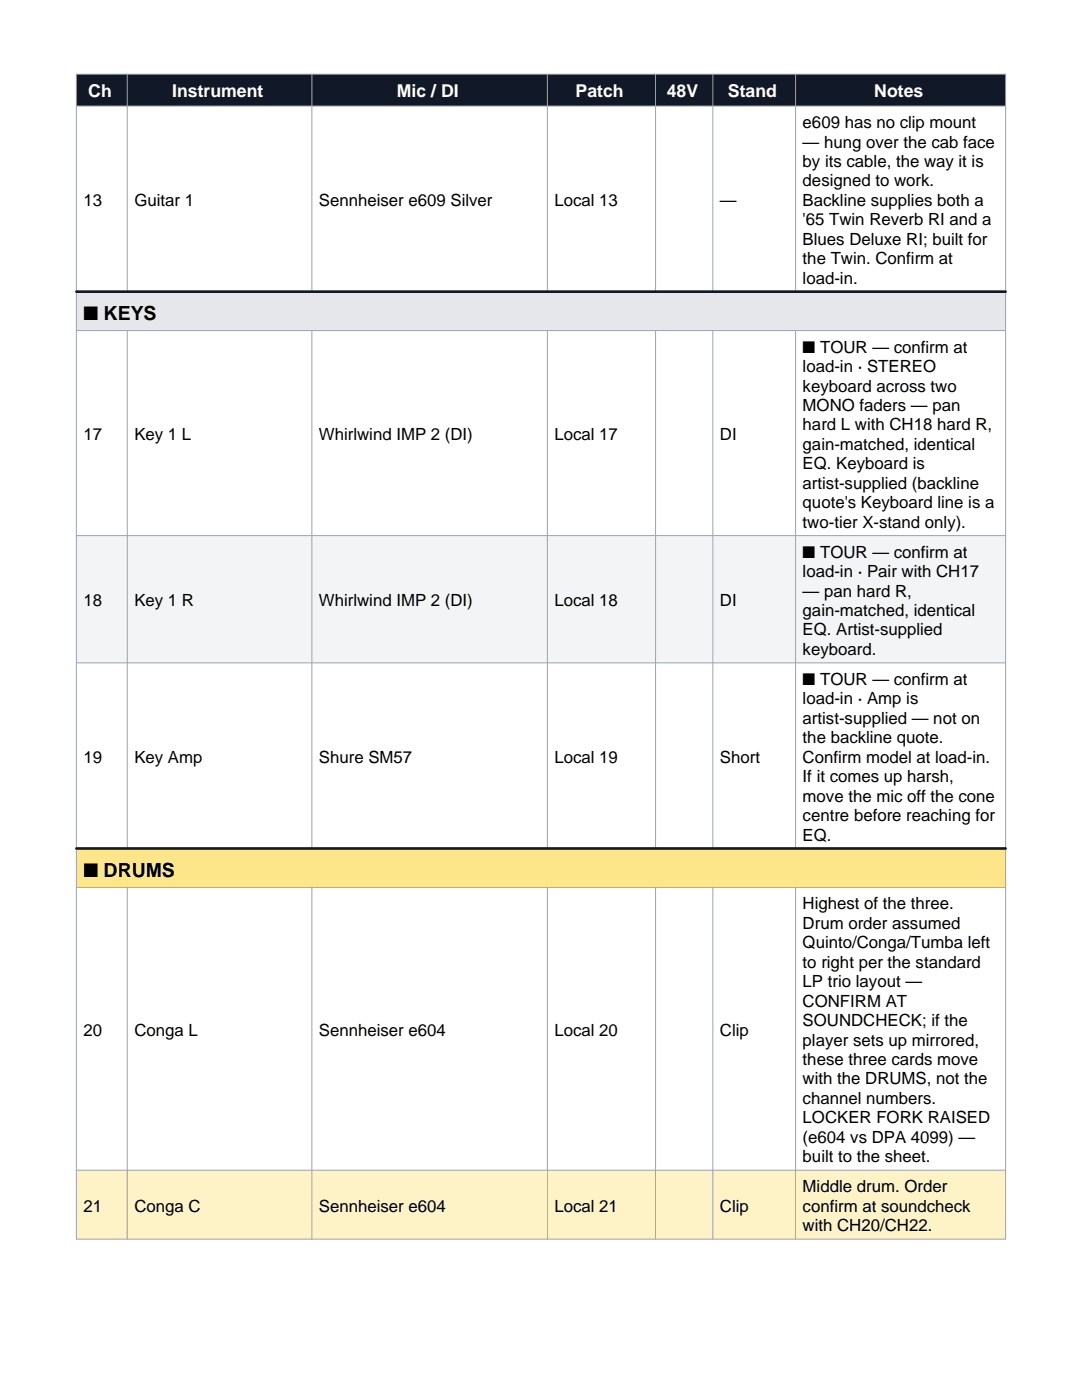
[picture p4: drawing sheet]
<svg xmlns="http://www.w3.org/2000/svg" width="216mm" height="279mm" viewBox="0 0 216 279" stroke-linecap="round" stroke-linejoin="round" font-family="sans-serif">
<defs><g id="words">
<g font-size="3.9">
<text x="16.7" y="63.9">■ KEYS</text>
<text x="16.7" y="175">■ DRUMS</text>
</g>
<g font-size="3.5" fill="#fff">
<text x="17.6" y="19.4">Ch</text>
<text x="34.3" y="19.4">Instrument</text>
<text x="79.2" y="19.4">Mic / DI</text>
<text x="114.9" y="19.4">Patch</text>
<text x="133" y="19.4">48V</text>
<text x="145.2" y="19.4">Stand</text>
<text x="174.5" y="19.4">Notes</text>
</g>
<g font-size="3.4">
<text x="160.2" y="25.6">e609 has no clip mount</text>
<text x="160.2" y="29.5">— hung over the cab face</text>
<text x="160.2" y="33.3">by its cable, the way it is</text>
<text x="16.7" y="41.1">13</text>
<text x="26.8" y="41.1">Guitar 1</text>
<text x="63.6" y="41.1">Sennheiser e609 Silver</text>
<text x="110.6" y="41.1">Local 13</text>
<text x="143.7" y="41.1">—</text>
<text x="160.2" y="37.2">designed to work.</text>
<text x="160.2" y="41.1">Backline supplies both a</text>
<text x="160.2" y="45">'65 Twin Reverb RI and a</text>
<text x="160.2" y="48.9">Blues Deluxe RI; built for</text>
<text x="160.2" y="52.7">the Twin. Confirm at</text>
<text x="160.2" y="56.6">load-in.</text>
<text x="160.2" y="70.4">■ TOUR — confirm at</text>
<text x="160.2" y="74.3">load-in · STEREO</text>
<text x="160.2" y="78.1">keyboard across two</text>
<text x="160.2" y="82">MONO faders — pan</text>
<text x="16.7" y="87.8">17</text>
<text x="26.8" y="87.8">Key 1 L</text>
<text x="63.6" y="87.8">Whirlwind IMP 2 (DI)</text>
<text x="110.6" y="87.8">Local 17</text>
<text x="143.7" y="87.8">DI</text>
<text x="160.2" y="85.9">hard L with CH18 hard R,</text>
<text x="160.2" y="89.8">gain-matched, identical</text>
<text x="160.2" y="93.7">EQ. Keyboard is</text>
<text x="160.2" y="97.5">artist-supplied (backline</text>
<text x="160.2" y="101.4">quote's Keyboard line is a</text>
<text x="160.2" y="105.3">two-tier X-stand only).</text>
<text x="160.2" y="111.3">■ TOUR — confirm at</text>
<text x="160.2" y="115.2">load-in · Pair with CH17</text>
<text x="160.2" y="119.1">— pan hard R,</text>
<text x="16.7" y="121">18</text>
<text x="26.8" y="121">Key 1 R</text>
<text x="63.6" y="121">Whirlwind IMP 2 (DI)</text>
<text x="110.6" y="121">Local 18</text>
<text x="143.7" y="121">DI</text>
<text x="160.2" y="122.9">gain-matched, identical</text>
<text x="160.2" y="126.8">EQ. Artist-supplied</text>
<text x="160.2" y="130.7">keyboard.</text>
<text x="160.2" y="136.7">■ TOUR — confirm at</text>
<text x="160.2" y="140.6">load-in · Amp is</text>
<text x="160.2" y="144.5">artist-supplied — not on</text>
<text x="160.2" y="148.3">the backline quote.</text>
<text x="16.7" y="152.2">19</text>
<text x="26.8" y="152.2">Key Amp</text>
<text x="63.6" y="152.2">Shure SM57</text>
<text x="110.6" y="152.2">Local 19</text>
<text x="143.7" y="152.2">Short</text>
<text x="160.2" y="152.2">Confirm model at load-in.</text>
<text x="160.2" y="156.1">If it comes up harsh,</text>
<text x="160.2" y="160">move the mic off the cone</text>
<text x="160.2" y="163.9">centre before reaching for</text>
<text x="160.2" y="167.7">EQ.</text>
<text x="160.2" y="181.5">Highest of the three.</text>
<text x="160.2" y="185.4">Drum order assumed</text>
<text x="160.2" y="189.3">Quinto/Conga/Tumba left</text>
<text x="160.2" y="193.1">to right per the standard</text>
<text x="160.2" y="197">LP trio layout —</text>
<text x="160.2" y="200.9">CONFIRM AT</text>
<text x="16.7" y="206.7">20</text>
<text x="26.8" y="206.7">Conga L</text>
<text x="63.6" y="206.7">Sennheiser e604</text>
<text x="110.6" y="206.7">Local 20</text>
<text x="143.7" y="206.7">Clip</text>
<text x="160.2" y="204.8">SOUNDCHECK; if the</text>
<text x="160.2" y="208.7">player sets up mirrored,</text>
<text x="160.2" y="212.5">these three cards move</text>
<text x="160.2" y="216.4">with the DRUMS, not the</text>
<text x="160.2" y="220.3">channel numbers.</text>
<text x="160.2" y="224.2">LOCKER FORK RAISED</text>
<text x="160.2" y="228.1">(e604 vs DPA 4099) —</text>
<text x="160.2" y="232">built to the sheet.</text>
<text x="160.2" y="237.9">Middle drum. Order</text>
<text x="16.7" y="241.8">21</text>
<text x="26.8" y="241.8">Conga C</text>
<text x="63.6" y="241.8">Sennheiser e604</text>
<text x="110.6" y="241.8">Local 21</text>
<text x="143.7" y="241.8">Clip</text>
<text x="160.2" y="241.8">confirm at soundcheck</text>
<text x="160.2" y="245.7">with CH20/CH22.</text>
</g>
</g></defs>
<path d="M15.2 14.8h185.5v6.4h-185.5z" fill-rule="evenodd" fill="#111827"/>
<path d="M15.2 21.2h185.5v37h-185.5z" fill-rule="evenodd" fill="#fff"/>
<path d="M15.2 58.2h185.5v7.8h-185.5z" fill-rule="evenodd" fill="#e5e7eb"/>
<path d="M15.2 66h185.5v40.9h-185.5z" fill-rule="evenodd" fill="#fff"/>
<path d="M15.2 106.9h185.5v25.4h-185.5z" fill-rule="evenodd" fill="#f3f4f6"/>
<path d="M15.2 132.3h185.5v37h-185.5z" fill-rule="evenodd" fill="#fff"/>
<path d="M15.2 169.3h185.5v7.8h-185.5z" fill-rule="evenodd" fill="#fde68a"/>
<path d="M15.2 177.1h185.5v56.4h-185.5z" fill-rule="evenodd" fill="#fff"/>
<path d="M15.2 233.5h185.5v13.8h-185.5z" fill-rule="evenodd" fill="#fef3c7"/>
<g fill="none" stroke="#9ca3af" stroke-width=".2">
<path d="M15.2 14.8h185.5v232.5h-185.5zM25.4 14.8v43.4M62.2 14.8v43.4M109.2 14.8v43.4M130.8 14.8v43.4M142.2 14.8v43.4M158.7 14.8v43.4M15.2 21.2h185.5M15.2 58.2h185.5M15.2 66h185.5M25.4 66v103.3M62.2 66v103.3"/>
<path d="M109.2 66v103.3M130.8 66v103.3M142.2 66v103.3M158.7 66v103.3M15.2 106.9h185.5M15.2 132.3h185.5M15.2 169.3h185.5M15.2 177.1h185.5M25.4 177.1v70.2M62.2 177.1v70.2M109.2 177.1v70.2M130.8 177.1v70.2"/>
<path d="M142.2 177.1v70.2M158.7 177.1v70.2M15.2 233.5h185.5"/>
</g>
<path d="M15.2 58.2h185.5M15.2 169.3h185.5" fill="none" stroke="#111827" stroke-width=".53"/>
<use href="#words"/>
</svg>
